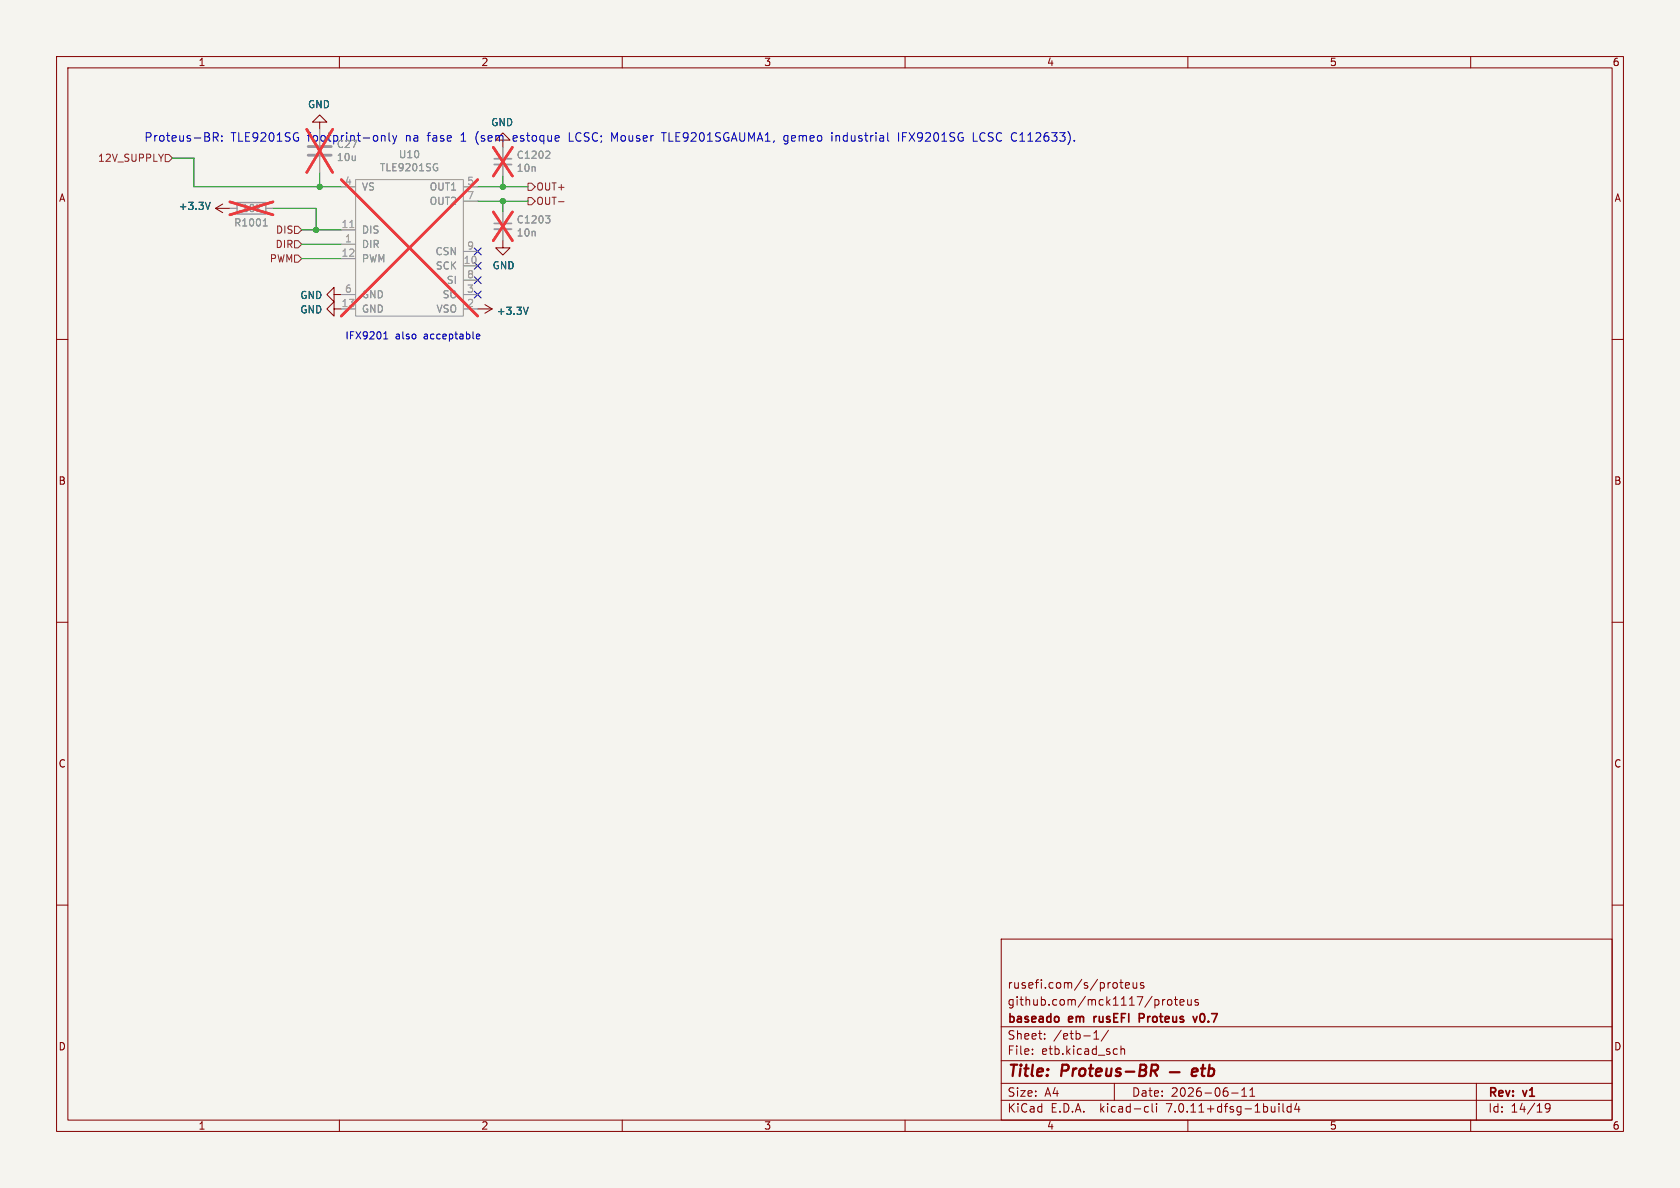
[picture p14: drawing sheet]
<svg xmlns="http://www.w3.org/2000/svg" width="297mm" height="210mm" viewBox="0 0 297 210" stroke-linecap="round" stroke-linejoin="round" font-family="sans-serif">
<defs><g id="words">
<g font-size="2.8" fill="#840000">
<text x="178" y="190.9">Title:</text>
<text x="187.7" y="190.9">Proteus-BR</text>
</g>
<g font-size="2.1" fill="#0000c2">
<text x="25.4" y="25.2">Proteus-BR:</text>
<text x="40.8" y="25.2">TLE9201SG</text>
<text x="54.4" y="25.2">footprint-only</text>
<text x="71.9" y="25.2">na</text>
<text x="75.9" y="25.2">fase</text>
<text x="81.9" y="25.2">1</text>
<text x="84.6" y="25.2">(sem</text>
<text x="91.4" y="25.2">estoque</text>
<text x="101.4" y="25.2">LCSC;</text>
<text x="109.1" y="25.2">Mouser</text>
<text x="118.3" y="25.2">TLE9201SGAUMA1,</text>
<text x="139.9" y="25.2">gemeo</text>
<text x="148.5" y="25.2">industrial</text>
<text x="160.4" y="25.2">IFX9201SG</text>
<text x="173.8" y="25.2">LCSC C112633).</text>
</g>
<g font-size="2.1" fill="#840000">
<text x="178" y="178">github.com/mck1117/proteus</text>
<text x="178" y="175">rusefi.com/s/proteus</text>
<text x="178" y="184">Sheet:</text>
<text x="178" y="181.2">baseado</text>
<text x="186.2" y="184">/etb-1/</text>
<text x="189" y="181.2">em</text>
<text x="194.1" y="181.2">rusEFI</text>
<text x="202.7" y="181.2">Proteus</text>
<text x="212.9" y="181.2">v0.7</text>
<text x="178" y="186.7">File:</text>
<text x="184.1" y="186.7">etb.kicad_sch</text>
<text x="178" y="196.9">KiCad</text>
<text x="178" y="194.1">Size:</text>
<text x="184.7" y="194.1">A4</text>
<text x="185.7" y="196.9">E.D.A.</text>
<text x="194.6" y="196.9">kicad-cli</text>
<text x="200" y="194.1">Date:</text>
<text x="206.5" y="196.9">7.0.11+dfsg-1build4</text>
<text x="207" y="194.1">2026-06-11</text>
<text x="263" y="194.3">Rev:</text>
<text x="263" y="196.9">Id:</text>
<text x="267.1" y="196.9">14/19</text>
<text x="269.4" y="194.3">v1</text>
</g>
<g font-size="1.8" fill="#840000">
<text x="35" y="11.9">1</text>
<text x="85" y="11.9">2</text>
<text x="135" y="11.9">3</text>
<text x="185" y="11.9">4</text>
<text x="235" y="11.9">5</text>
<text x="285" y="11.9">6</text>
<text x="10.3" y="35.9">A</text>
<text x="285.3" y="35.9">A</text>
<text x="10.3" y="85.9">B</text>
<text x="285.3" y="85.9">B</text>
<text x="10.3" y="135.9">C</text>
<text x="285.3" y="135.9">C</text>
<text x="10.3" y="185.9">D</text>
<text x="285.3" y="185.9">D</text>
<text x="35" y="199.9">1</text>
<text x="85" y="199.9">2</text>
<text x="135" y="199.9">3</text>
<text x="185" y="199.9">4</text>
<text x="235" y="199.9">5</text>
<text x="285" y="199.9">6</text>
</g>
<g font-size="1.8" fill="#006464">
<text x="54.4" y="19.3">GND</text>
<text x="86.7" y="22.5">GND</text>
<text x="31.5" y="37.3">+3.3V</text>
<text x="87" y="47.8">GND</text>
<text x="53" y="53.1">GND</text>
<text x="53" y="55.6">GND</text>
<text x="87.7" y="55.9">+3.3V</text>
</g>
<g font-size="1.8" fill="#725600">
<text x="17.2" y="28.8">12V_SUPPLY</text>
<text x="94.7" y="33.9">OUT+</text>
<text x="48.7" y="41.5">DIS</text>
<text x="94.7" y="36.4">OUT-</text>
<text x="47.6" y="46.6">PWM</text>
<text x="48.6" y="44">DIR</text>
</g>
<g font-size="1.8" fill="#939391">
<text x="59.4" y="26.4">C27</text>
<text x="59.4" y="28.7">10u</text>
<text x="70.4" y="28.2">U10</text>
<text x="91.2" y="28.3">C1202</text>
<text x="63.9" y="33.9">VS</text>
<text x="67.1" y="30.5">TLE9201SG</text>
<text x="75.9" y="33.9">OUT1</text>
<text x="91.2" y="30.6">10n</text>
<text x="41.3" y="40.2">R1001</text>
<text x="42.6" y="37.7">10k</text>
<text x="63.9" y="41.5">DIS</text>
<text x="75.9" y="36.4">OUT2</text>
<text x="91.2" y="39.7">C1203</text>
<text x="63.9" y="44">DIR</text>
<text x="63.9" y="46.6">PWM</text>
<text x="76.9" y="45.3">CSN</text>
<text x="76.9" y="47.9">SCK</text>
<text x="91.2" y="42">10n</text>
<text x="63.9" y="52.9">GND</text>
<text x="78.2" y="52.9">SO</text>
<text x="78.9" y="50.4">SI</text>
<text x="63.9" y="55.5">GND</text>
<text x="77.1" y="55.5">VSO</text>
</g>
<g font-size="1.8" fill="#a5a4a2">
<text x="60.9" y="32.8">4</text>
<text x="82.5" y="32.8">5</text>
<text x="82.5" y="35.3">7</text>
<text x="60.3" y="40.4">11</text>
<text x="60.3" y="45.5">12</text>
<text x="60.9" y="42.9">1</text>
<text x="81.9" y="46.7">10</text>
<text x="82.5" y="44.2">9</text>
<text x="60.9" y="51.8">6</text>
<text x="82.5" y="51.8">3</text>
<text x="82.5" y="49.3">8</text>
<text x="60.3" y="54.4">13</text>
<text x="82.5" y="54.4">2</text>
</g>
<g font-size="1.8" fill="#0000c2">
<text x="61" y="60.1">IFX9201</text>
<text x="69.9" y="60.1">also</text>
<text x="75" y="60.1">acceptable</text>
</g>
</g></defs>
<path d="M0 0h297v210h-297z" fill="#f5f4ef" stroke="#f5f4ef" stroke-width=".18"/>
<g fill="none" stroke="#840000" stroke-width=".18">
<path d="M10 10h277v190h-277zM12 12h273v186h-273zM60 10v2M110 10v2M160 10v2M210 10v2M260 10v2M38.1 36.8l1.3 .8M38.1 36.8h2.5M39.4 36.1l-1.3 .7M56.5 21.6h1.3l-1.3-1.3-1.3 1.3h1.3v1.3M88.9 24.8h1.3l-1.3-1.3-1.3 1.3h1.3v1.2"/>
<path d="M10 60h2M59.1 52.1v-1.3l-1.3 1.3 1.3 1.2v-1.2h1.2M59.1 54.6v-1.3l-1.3 1.3 1.3 1.3v-1.3h1.2M84.5 54.6h2.5M85.7 53.8l1.3 .8M87 54.6l-1.3 .8M88.9 42.5v1.3h1.3l-1.3 1.3-1.3-1.3h1.3M285 60h2M10 110h2M285 110h2M10 160h2M285 160h2"/>
<path d="M177 166h108v32h-108zM197.5 173.8v.8M198 173.7h.5M198.2 173.2v1.3l.3 .2M199 174.2l.7-.1-.1-.3-.4-.1-.2 .2v.7h.6M200.3 173.7l.1 .9 .3 .1 .3-.1M201 173.7v1M202.2 173.8l-.4-.1-.2 .2 .1 .2 .5 .2v.3h-.6M205.5 176.7v1M206 176.7l-.3 .1-.2 .2M206.5 176.8l.4-.1 .3 .3v.4l-.3 .3-.4-.1-.1-.2v-.4zM207.6 176.7h.6"/>
<path d="M207.8 176.2v1.3l.4 .2M208.6 177.2l.7-.1-.1-.3-.4-.1-.2 .2 .1 .7h.5M210 176.7v.9l.4 .1 .2-.1M210.6 176.7v1M211.8 176.8l-.3-.1-.3 .2 .1 .2 .5 .2v.3h-.6M60 198v2M110 198v2M160 198v2M177 194.5h108M177 191.5h108M177 187.5h108M177 181.5h108"/>
<path d="M182.5 186.3v.1M182.5 185.5v.1M184.7 183.6v.1M184.7 182.8v.1M193.4 183.7h.8M193.4 182.6l.4-.4v1.5M196 182.1l-1.3 2M197 191.5v3M197.4 185.4l.1 .1M197.5 186.3l-.1 .1M198.2 184.9v1.5M198.2 185.5l.2-.1 .3 .1 .1 .9"/>
<path d="M202.6 195.6l.4 .1M203 196.5l-.4 .1M203.7 195.1v1.3l.2 .2M204.5 195.1v.1M204.5 195.6v1M210 198v2M217.7 193.2h1.2M219.5 193.8h.9M219.5 192.7l.5-.4v1.5M221 193.8h.8M221 192.7l.4-.4v1.5M226.1 195.1v.1"/>
<path d="M226.1 195.6v1M226.8 195.1v1.3l.2 .2M228.2 195.7l-.4-.1-.3 .3v.4l.2 .2h.5M228.2 195.1v1.5M229.2 195l-.3 1.1h.9M229.6 195.6v1M260 198v2M261 191.5v6.5M274 195.7l-.3 .3h-.2l-.3-.3 .1-.5 .4-.1 .3 .1a.99 .99 0 0 1-.4 1.4h-.3"/>
</g>
<path d="M203.6 188.2l1 .1a.58 .58 0 0 1-.3 1h-.8M204 189.3l.5 .9M206.8 189.5h1.7M210.7 189.5l1-.1-.1-.4-.1-.1-.6 .1-.2 .9 .2 .3 .6-.1M212.3 188.9h.8M212.7 188.2l-.2 1.7 .1 .2 .3 .1M213.7 189l.2-.1 .6 .1 .2 .3-.1 .5a.66 .66 0 0 1-1 .3M213.8 188.2l-.2 2" fill="none" stroke="#840000" stroke-width=".4"/>
<path d="M187.1 179.8v.7M193.4 179.7v1M193.5 179.8l-.1 .2M202.1 179.3l-.7-.1v1.5M202.1 179.9l-.7 .1M210.9 179.7l.4 1 .3-1M212.2 179.5v.9" fill="none" stroke="#840000" stroke-width=".3"/>
<path d="M87.4 29.1h3M87.4 40.5h3" fill="none" stroke="#9c9b98" stroke-width=".33"/>
<path d="M87.4 28.1h3M87.4 39.5h3" fill="none" stroke="#9c9b98" stroke-width=".3"/>
<g fill="none" stroke="#9c9b98" stroke-width=".18">
<path d="M40.6 36.8h1.3M47 36.8h1.3M56.5 22.9v2.8M56.5 27.7v2.8M60.3 33h2.6M62.9 31.8h19v24.1h-19zM81.9 33h2.6M81.9 35.6h2.6M88.9 26v2.1M88.9 29.1v2M88.9 37.5v2M60.3 43.2h2.6"/>
<path d="M60.3 40.6h2.6M60.3 45.7h2.6M60.3 54.6h2.6M60.3 52.1h2.6M81.9 47h2.6M81.9 54.6h2.6M81.9 52.1h2.6M81.9 49.5h2.6M81.9 44.5h2.6M88.9 40.5v2"/>
</g>
<path d="M46.5 39.9h.8M46.7 39l.2-.3v1.2M77.1 29.7h.3v.4l-.3 .1M77.2 28.9l.1 .1M96.4 38.1h.8l-.4 .5M97 26.7l.2 .3v.3l-.8 .7h.8M97 38.6l.2 .3v.3l-.2 .2" fill="none" stroke="#939391" stroke-width=".18"/>
<path d="M40.6 35.7l7.7 2.3M48.3 35.7l-7.7 2.3M54.2 22.9l4.6 7.6M58.8 22.9l-4.6 7.6M60.3 31.8l24.2 24.1M84.5 31.8l-24.2 24.1M87.2 26l3.4 5.1M87.2 37.5l3.4 5M90.6 26l-3.4 5.1M90.6 37.5l-3.4 5" fill="none" stroke="#eb3a3d" stroke-width=".46"/>
<path d="M61.8 40.2h.8" fill="none" stroke="#a5a4a2" stroke-width=".18"/>
<path d="M41.9 35.8h5.1v2h-5.1z" fill="none" stroke="#9c9b98" stroke-width=".25"/>
<path d="M37.2 35.8l-.5 1.2M93.4 54.3l-.4 1.3" fill="none" stroke="#006464" stroke-width=".18"/>
<path d="M54.5 27.4h4M54.5 25.9h4" fill="none" stroke="#9c9b98" stroke-width=".51"/>
<path d="M29.2 27.3h.6l.7 .6-.7 .7h-.6zM93.3 32.4h.7l.6 .6-.6 .7h-.7zM93.3 34.9h.7l.6 .7-.6 .6h-.7zM98.7 35.7h1M52.1 45.1h.6l.6 .6-.6 .7h-.6zM52.1 40h.6l.6 .6-.6 .7h-.6zM52.1 42.5h.6l.6 .7-.6 .6h-.6z" fill="none" stroke="#725600" stroke-width=".18"/>
<g fill="none" stroke="#0000c2" stroke-width=".18">
<path d="M37.7 24.2h.7l.2-.2-.1-.4-.2-.1h-.6v1.5M38.1 24.2l.5 .8M39.2 24.8v.2M39.2 24v.2M67.4 24v1M67.4 24.1l.2-.1h.4l.1 1M68.8 23.5v1.2l.2 .3M69.4 24l.4 1M69.8 25l-.2 .3-.2 .2M70.1 24l-.3 1M90.8 24v.9M91.4 24.3l-.7 .2"/>
<path d="M100.6 23.5v1.5h.8M108.1 23.5l.5 1M116.9 23.5h.9M117.4 23.5v1.5M139.3 24h-.4l-.3 .2v.5l.1 .2h.6M139.3 25.2l-.3 .3-.4-.1M147.1 23.5v.1M147.1 24v1M147.8 24v1M148 24l-.2 .1M158.9 23.5v1.5M159.6 24.2h.5"/>
<path d="M160.3 23.5h-.7v1.5M172.1 23.5v1.5h.7M173.3 23.8v.8M67.8 59.9h.8M67.8 59l.4-.4v1.3M84.2 59.5l.6-.1v-.3h-.4l-.2 .1 .1 .7h.5"/>
</g>
<path d="M30.5 27.9h3.8v5.1h26M48.3 36.8h7.6v3.8M56.5 30.5v2.5M84.5 33h8.8M84.5 35.6h8.8M88.9 31.1v1.9M88.9 35.6v1.9M53.3 40.6h7M53.3 45.7h7M53.3 43.2h7" fill="none" stroke="#009600" stroke-width=".18"/>
<path d="M83.8 48.9l1.3 1.2M83.8 43.8l1.3 1.3M83.8 51.5l1.3 1.2M83.8 46.4l1.3 1.2M85.1 48.9l-1.3 1.2M85.1 43.8l-1.3 1.3M85.1 51.5l-1.3 1.2M85.1 46.4l-1.3 1.2" fill="none" stroke="#000084" stroke-width=".18"/>
<g fill="#009600" stroke="#009600" stroke-width=".18">
<circle cx="56.5" cy="33" r=".46"/>
<circle cx="55.9" cy="40.6" r=".46"/>
<circle cx="88.9" cy="33" r=".46"/>
<circle cx="88.9" cy="35.6" r=".46"/>
</g>
<use href="#words"/>
</svg>
